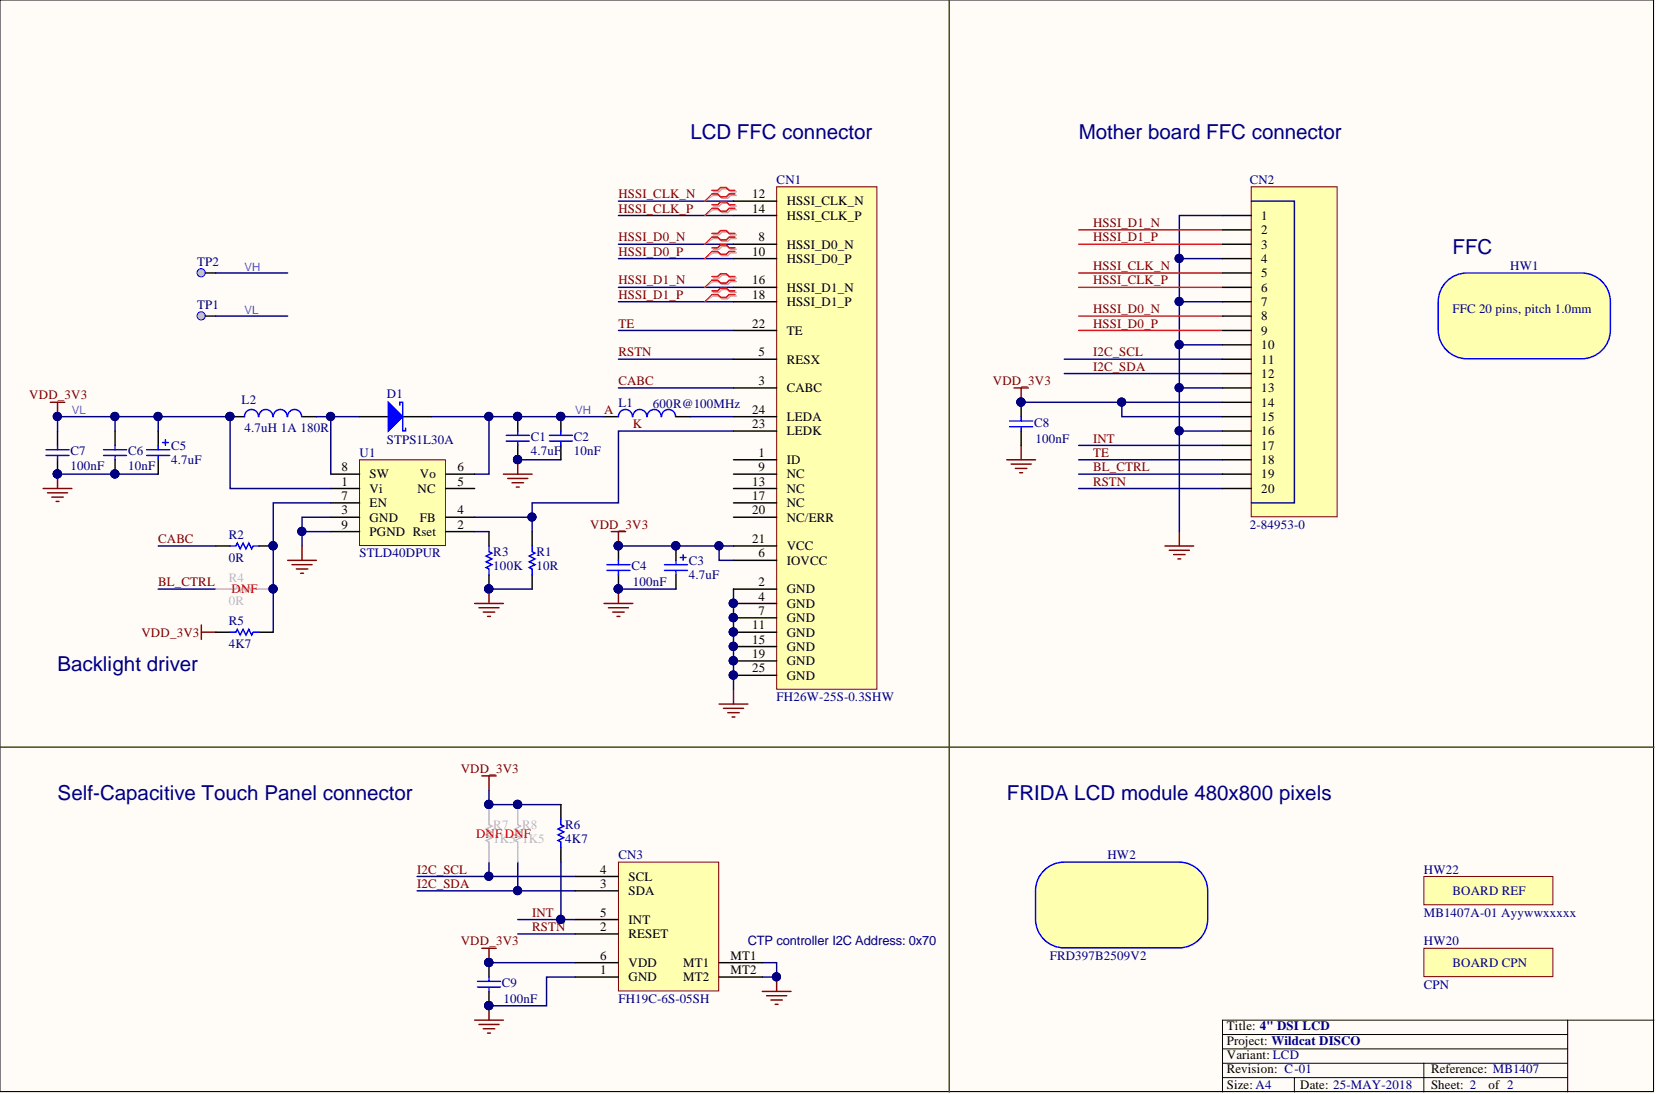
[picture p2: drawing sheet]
<svg xmlns="http://www.w3.org/2000/svg" width="292mm" height="193mm" viewBox="0 0 292 193" stroke-linecap="round" stroke-linejoin="round" font-family="sans-serif">
<defs><g id="words">
<g font-size="3.6" fill="#000080">
<text x="121.8" y="24.6">LCD FFC connector</text>
<text x="190.3" y="24.6">Mother board FFC connector</text>
<text x="256.2" y="44.9">FFC</text>
<text x="10.1" y="118.4">Backlight driver</text>
<text x="10.1" y="141.2">Self-Capacitive Touch Panel connector</text>
<text x="177.6" y="141.2">FRIDA LCD module 480x800 pixels</text>
</g>
<g font-size="2.3" fill="#800000">
<text x="109.1" y="35">HSSI_CLK_N</text>
<text x="109.1" y="37.5">HSSI_CLK_P</text>
<text x="192.8" y="40">HSSI_D1_N</text>
<text x="109.1" y="42.6">HSSI_D0_N</text>
<text x="109.1" y="45.1">HSSI_D0_P</text>
<text x="192.8" y="47.6">HSSI_CLK_N</text>
<text x="192.8" y="42.6">HSSI_D1_P</text>
<text x="109.1" y="50.2">HSSI_D1_N</text>
<text x="109.1" y="52.7">HSSI_D1_P</text>
<text x="192.8" y="50.2">HSSI_CLK_P</text>
<text x="109.1" y="57.8">TE</text>
<text x="192.8" y="55.2">HSSI_D0_N</text>
<text x="192.8" y="57.8">HSSI_D0_P</text>
<text x="109.1" y="62.9">RSTN</text>
<text x="192.8" y="65.4">I2C_SDA</text>
<text x="192.8" y="62.9">I2C_SCL</text>
<text x="5.2" y="70.5">VDD_3V3</text>
<text x="109.1" y="67.9">CABC</text>
<text x="175.1" y="67.9">VDD_3V3</text>
<text x="106.5" y="73">A</text>
<text x="111.6" y="75.5">K</text>
<text x="192.8" y="83.1">BL_CTRL</text>
<text x="192.8" y="80.6">TE</text>
<text x="192.8" y="78.1">INT</text>
<text x="192.8" y="85.7">RSTN</text>
<text x="27.9" y="95.8">CABC</text>
<text x="104.1" y="93.3">VDD_3V3</text>
<text x="27.9" y="103.4">BL_CTRL</text>
<text x="24.9" y="112.3">VDD_3V3</text>
<text x="81.3" y="136.4">VDD_3V3</text>
<text x="73.6" y="154.1">I2C_SCL</text>
<text x="73.6" y="156.6">I2C_SDA</text>
<text x="93.9" y="161.7">INT</text>
<text x="81.3" y="166.8">VDD_3V3</text>
<text x="93.9" y="164.2">RSTN</text>
</g>
<g font-size="2.3">
<text x="132.7" y="35">12</text>
<text x="132.7" y="37.5">14</text>
<text x="138.8" y="36.2">HSSI_CLK_N</text>
<text x="138.8" y="38.8">HSSI_CLK_P</text>
<text x="222.5" y="38.8">1</text>
<text x="222.5" y="41.3">2</text>
<text x="132.7" y="45.1">10</text>
<text x="133.8" y="42.6">8</text>
<text x="138.8" y="43.8">HSSI_D0_N</text>
<text x="138.8" y="46.4">HSSI_D0_P</text>
<text x="222.5" y="43.8">3</text>
<text x="222.5" y="46.4">4</text>
<text x="132.7" y="50.2">16</text>
<text x="132.7" y="52.7">18</text>
<text x="138.8" y="51.4">HSSI_D1_N</text>
<text x="138.8" y="54">HSSI_D1_P</text>
<text x="222.5" y="48.9">5</text>
<text x="222.5" y="51.4">6</text>
<text x="222.5" y="54">7</text>
<text x="132.7" y="57.8">22</text>
<text x="138.8" y="59">TE</text>
<text x="222.5" y="56.5">8</text>
<text x="222.5" y="59">9</text>
<text x="133.8" y="62.9">5</text>
<text x="138.8" y="64.1">RESX</text>
<text x="222.5" y="61.6">10</text>
<text x="222.5" y="64.1">11</text>
<text x="133.8" y="67.9">3</text>
<text x="138.8" y="69.2">CABC</text>
<text x="222.5" y="66.7">12</text>
<text x="222.5" y="69.2">13</text>
<text x="222.5" y="71.7">14</text>
<text x="132.7" y="75.5">23</text>
<text x="132.7" y="73">24</text>
<text x="138.8" y="76.8">LEDK</text>
<text x="138.8" y="74.3">LEDA</text>
<text x="222.5" y="74.3">15</text>
<text x="222.5" y="76.8">16</text>
<text x="60.2" y="83.1">8</text>
<text x="80.7" y="83.1">6</text>
<text x="133.8" y="80.6">1</text>
<text x="133.8" y="83.1">9</text>
<text x="138.8" y="81.9">ID</text>
<text x="222.5" y="79.3">17</text>
<text x="222.5" y="81.9">18</text>
<text x="60.2" y="85.7">1</text>
<text x="60.2" y="88.2">7</text>
<text x="65.2" y="86.9">Vi</text>
<text x="65.2" y="89.5">EN</text>
<text x="65.2" y="84.4">SW</text>
<text x="73.7" y="86.9">NC</text>
<text x="74.1" y="84.4">Vo</text>
<text x="80.7" y="85.7">5</text>
<text x="132.7" y="85.7">13</text>
<text x="132.7" y="88.2">17</text>
<text x="138.8" y="86.9">NC</text>
<text x="138.8" y="89.5">NC</text>
<text x="138.8" y="84.4">NC</text>
<text x="222.5" y="84.4">19</text>
<text x="222.5" y="86.9">20</text>
<text x="60.2" y="90.7">3</text>
<text x="60.2" y="93.3">9</text>
<text x="65.2" y="92">GND</text>
<text x="65.2" y="94.5">PGND Rset</text>
<text x="74.1" y="92">FB</text>
<text x="80.7" y="93.3">2</text>
<text x="80.7" y="90.7">4</text>
<text x="132.7" y="90.7">20</text>
<text x="132.7" y="95.8">21</text>
<text x="138.8" y="92">NC/ERR</text>
<text x="133.8" y="98.3">6</text>
<text x="138.8" y="97.1">VCC</text>
<text x="138.8" y="99.6">IOVCC</text>
<text x="133.8" y="103.4">2</text>
<text x="133.8" y="105.9">4</text>
<text x="138.8" y="104.7">GND</text>
<text x="138.8" y="107.2">GND</text>
<text x="132.7" y="113.5">15</text>
<text x="132.7" y="111">11</text>
<text x="133.8" y="108.5">7</text>
<text x="138.8" y="112.3">GND</text>
<text x="138.8" y="109.7">GND</text>
<text x="132.7" y="116.1">19</text>
<text x="132.7" y="118.6">25</text>
<text x="138.8" y="114.8">GND</text>
<text x="138.8" y="117.3">GND</text>
<text x="138.8" y="119.9">GND</text>
<text x="105.9" y="154.1">4</text>
<text x="110.9" y="155.4">SCL</text>
<text x="105.9" y="161.7">5</text>
<text x="105.9" y="156.6">3</text>
<text x="110.9" y="157.9">SDA</text>
<text x="105.9" y="164.2">2</text>
<text x="110.9" y="163">INT</text>
<text x="110.9" y="165.5">RESET</text>
<text x="105.9" y="171.8">1</text>
<text x="105.9" y="169.3">6</text>
<text x="110.9" y="173.1">GND</text>
<text x="110.9" y="170.6">VDD</text>
<text x="120.5" y="170.6">MT1</text>
<text x="120.5" y="173.1">MT2</text>
<text x="128.9" y="169.3">MT1</text>
<text x="128.9" y="171.8">MT2</text>
<text x="216.4" y="181.7">Title: 4&quot; DSI LCD</text>
<text x="216.4" y="184.3">Project: Wildcat DISCO</text>
<text x="216.4" y="189.3">Revision: C-01</text>
<text x="216.4" y="186.8">Variant: LCD</text>
<text x="252.4" y="189.3">Reference: MB1407</text>
<text x="216.4" y="192.1">Size: A4</text>
<text x="229.3" y="192.1">Date: 25-MAY-2018</text>
<text x="252.4" y="192.1">Sheet: 2</text>
<text x="262.6" y="192.1">of 2</text>
</g>
<g font-size="2.3" fill="#000080">
<text x="137" y="32.4">CN1</text>
<text x="220.5" y="32.4">CN2</text>
<text x="34.8" y="46.9">TP2</text>
<text x="266.4" y="47.6">HW1</text>
<text x="34.8" y="54.5">TP1</text>
<text x="256.2" y="55.2">FFC 20 pins, pitch 1.0mm</text>
<text x="42.6" y="71.2">L2</text>
<text x="68.2" y="70.2">D1</text>
<text x="109.1" y="71.7">L1</text>
<text x="115.2" y="72">600R@100MHz</text>
<text x="43.1" y="76.3">4.7uH 1A 180R</text>
<text x="93.6" y="77.8">C1</text>
<text x="101.2" y="77.8">C2</text>
<text x="182.4" y="75.3">C8</text>
<text x="12.4" y="82.9">100nF</text>
<text x="12.4" y="80.3">C7</text>
<text x="22.6" y="82.9">10nF</text>
<text x="22.6" y="80.3">C6</text>
<text x="30.2" y="81.9">4.7uF</text>
<text x="30.2" y="79.3">C5</text>
<text x="63.4" y="80.6">U1</text>
<text x="68.2" y="78.3">STPS1L30A</text>
<text x="93.6" y="80.3">4.7uF</text>
<text x="101.2" y="80.3">10nF</text>
<text x="182.7" y="78.1">100nF</text>
<text x="40.3" y="95">R2</text>
<text x="220.5" y="93.3">2-84953-0</text>
<text x="40.3" y="99.1">0R</text>
<text x="63.4" y="98.3">STLD40DPUR</text>
<text x="87" y="100.6">100K</text>
<text x="87" y="98.1">R3</text>
<text x="94.6" y="100.6">10R</text>
<text x="94.6" y="98.1">R1</text>
<text x="111.4" y="100.6">C4</text>
<text x="121.5" y="99.6">C3</text>
<text x="111.6" y="103.4">100nF</text>
<text x="121.5" y="102.1">4.7uF</text>
<text x="40.3" y="110.2">R5</text>
<text x="40.3" y="114.3">4K7</text>
<text x="137" y="123.7">FH26W-25S-0.3SHW</text>
<text x="99.7" y="148.8">4K7</text>
<text x="99.7" y="146.2">R6</text>
<text x="109.1" y="151.6">CN3</text>
<text x="195.3" y="151.6">HW2</text>
<text x="251.2" y="154.1">HW22</text>
<text x="251.2" y="161.7">MB1407A-01 Ayywwxxxxx</text>
<text x="256.2" y="157.9">BOARD REF</text>
<text x="131.9" y="166.8">CTP controller I2C Address: 0x70</text>
<text x="251.2" y="166.8">HW20</text>
<text x="185.2" y="169.3">FRD397B2509V2</text>
<text x="256.2" y="170.6">BOARD CPN</text>
<text x="88.5" y="174.1">C9</text>
<text x="88.8" y="176.9">100nF</text>
<text x="109.1" y="176.9">FH19C-6S-05SH</text>
<text x="251.2" y="174.4">CPN</text>
</g>
<g font-size="2.3" fill="#bfbebc">
<text x="40.3" y="106.7">0R</text>
<text x="40.3" y="102.6">R4</text>
<text x="87" y="148.8">1K5</text>
<text x="87" y="146.2">R7</text>
<text x="92.1" y="148.8">1K5</text>
<text x="92.1" y="146.2">R8</text>
</g>
<g font-size="2.3" fill="#f00">
<text x="40.8" y="104.7">DNF</text>
<text x="84" y="147.8">DNF DNF</text>
</g>
<g font-size="2" fill="#8a20db">
<text x="43.1" y="47.7">VH</text>
<text x="43.1" y="55.3">VL</text>
<text x="12.7" y="73.1">VL</text>
<text x="101.5" y="73.1">VH</text>
</g>
</g></defs>
<path d="M0 0h291.7v192.5h-291.7z" fill="#fffcf8" stroke="#000" stroke-width=".18"/>
<path d="M276.5 179.9v12.7M291.7 179.9h-76.1v12.7M215.6 182.5h60.9M215.6 185h60.9M215.6 190.1h60.9M215.6 187.5h60.9M228.3 190.1v2.5M251.2 187.5v5.1" fill="none" stroke="#000" stroke-width=".18"/>
<path d="M167.4 0v192.6M0 131.8h291.7" fill="none" stroke="#3f4511" stroke-width=".25"/>
<g fill="none" stroke="#800000" stroke-width=".25">
<path d="M8.9 71h2.5M10.1 71v2.5M178.8 68.4h2.6M180.1 68.4v2.6M180.1 78.6v2.5M107.8 93.8h2.6M109.1 93.8v2.5M177.6 81.1h5.1M178.3 81.9h3.6M179.1 82.6h2M179.9 83.4h.5M205.5 96.3h5.1"/>
<path d="M206.2 97.1h3.6M207 97.8h2M207.8 98.6h.5M208 93.8v2.5M35.5 110.2v2.6M35.5 111.5h2.6M106.5 106.4h5.1M107.3 107.2h3.6M108.1 108h2M108.8 108.7h.5M109.1 103.9v2.5M85 136.9h2.5"/>
<path d="M86.3 136.9v2.5M126.8 124.2h5.1M127.6 124.9h3.6M128.4 125.7h2M129.1 126.5h.5M129.4 121.7v2.5M83.7 179.9h5.1M85 167.3h2.5M86.3 167.3v2.5M86.3 177.4v2.5M84.5 180.7h3.5M85.2 181.5h2.1"/>
<path d="M86 182.2h.5"/>
</g>
<g fill="#000080" stroke="#000080" stroke-width=".18">
<circle cx="109" cy="96.3" r=".72"/>
<circle cx="109" cy="103.9" r=".72"/>
<circle cx="10.1" cy="73.5" r=".72"/>
<circle cx="86.2" cy="103.9" r=".72"/>
<circle cx="86.2" cy="73.5" r=".72"/>
<circle cx="27.9" cy="73.5" r=".72"/>
<circle cx="20.3" cy="73.5" r=".72"/>
<circle cx="10.1" cy="83.6" r=".72"/>
<circle cx="20.3" cy="83.6" r=".72"/>
<circle cx="91.3" cy="81.1" r=".72"/>
<circle cx="129.3" cy="106.4" r=".72"/>
<circle cx="129.3" cy="108.9" r=".72"/>
<circle cx="129.3" cy="111.5" r=".72"/>
<circle cx="129.3" cy="114" r=".72"/>
<circle cx="129.3" cy="116.5" r=".72"/>
<circle cx="129.3" cy="119.1" r=".72"/>
<circle cx="126.8" cy="96.3" r=".72"/>
<circle cx="86.2" cy="169.8" r=".72"/>
<circle cx="86.2" cy="177.4" r=".72"/>
<circle cx="86.2" cy="141.9" r=".72"/>
<circle cx="91.3" cy="141.9" r=".72"/>
<circle cx="86.2" cy="154.6" r=".72"/>
<circle cx="91.3" cy="157.1" r=".72"/>
<circle cx="208" cy="45.6" r=".72"/>
<circle cx="208" cy="53.2" r=".72"/>
<circle cx="208" cy="60.8" r=".72"/>
<circle cx="208" cy="68.4" r=".72"/>
<circle cx="208" cy="76" r=".72"/>
<circle cx="197.8" cy="70.9" r=".72"/>
<circle cx="180.1" cy="70.9" r=".72"/>
</g>
<g fill="none" stroke="#000080" stroke-width=".25">
<path d="M109.1 35.5h20.3M109.1 38h20.3M215.6 38h-7.6v7.6h7.6M38.1 48.2h12.6M38.1 55.8h12.6M109.1 43.1h20.3M109.1 45.6h20.3M109.1 50.7h20.3M109.1 53.2h20.3M109.1 58.3h20.3M208 45.6v7.6h7.6M208 53.2v7.6h7.6"/>
<path d="M20.3 73.5v2.5M27.9 73.5h-17.8v2.5M76.1 73.5h10.2v10.1h-2.6M109.1 63.4h20.3M109.1 68.4h20.3M180.1 71h35.5M187.7 63.4h27.9M187.7 65.9h27.9M190.3 78.6h25.3M197.9 71v2.5h17.7M208 60.8v7.6h7.6M208 68.4v25.4"/>
<path d="M208 76h7.6M10.1 83.6h17.8M27.9 96.3h10.2M91.3 81.1h7.6M126.8 96.3v2.5h2.6M190.3 81.1h25.3M190.3 83.6h25.3M190.3 86.2h25.3M27.9 103.9h10.2M86.3 103.9h7.6M129.4 103.9v17.8M86.3 139.4v2.5h12.6"/>
<path d="M86.3 152.1v2.5M91.3 152.1v5M86.3 169.8h15.2M91.3 164.7h10.2M101.5 172.3h-5.1v5.1h-10.1"/>
</g>
<path d="M125.8 33.8h1l.6-.5h1l.5 .5h1M125.8 34.5h1l.6 .5h1l.5-.5h1M125.8 36.4h1l.6-.5h1l.5 .5h1M125.8 37h1l.6 .5h1l.5-.5h1M125.8 41.4h1l.6-.5h1l.5 .5h1M125.8 42.1h1l.6 .5h1l.5-.5h1M125.8 44h1l.6-.5h1l.5 .5h1M125.8 44.6h1l.6 .5h1l.5-.5h1M125.8 49h1l.6-.5h1l.5 .5h1M125.8 49.7h1l.6 .5h1l.5-.5h1M125.8 51.6h1l.6-.5h1l.5 .5h1M125.8 52.2h1l.6 .5h1l.5-.5h1" fill="none" stroke="#d0a19e" stroke-width=".25"/>
<path d="M125.8 34.5l-1.5 1M125.8 37l-1.5 1M125.8 42.1l-1.5 1M125.8 44.6l-1.5 1M125.8 49.7l-1.5 1M125.8 52.2l-1.5 1" fill="none" stroke="#d0a19e" stroke-width=".18"/>
<path d="M125.6 33.6h1l.5-.5h1l.5 .5h1M125.6 34.2h1l.5 .5h1l.5-.5h1M125.6 36.1h1l.5-.5h1l.5 .5h1M125.6 36.7h1l.5 .6h1l.5-.6h1M125.6 41.2h1l.5-.5h1l.5 .5h1M125.6 41.8h1l.5 .5h1l.5-.5h1M125.6 43.7h1l.5-.5h1l.5 .5h1M125.6 44.3h1l.5 .6h1l.5-.6h1M125.6 48.8h1l.5-.5h1l.5 .5h1M125.6 49.4h1l.5 .5h1l.5-.5h1M125.6 51.3h1l.5-.5h1l.5 .5h1M125.6 52h1l.5 .5h1l.5-.5h1" fill="none" stroke="#f00" stroke-width=".25"/>
<path d="M125.6 34.2l-1.3 1.3M125.6 36.7l-1.3 1.3M125.6 41.8l-1.3 1.3M125.6 44.3l-1.3 1.3M125.6 49.4l-1.3 1.3M125.6 52l-1.3 1.2" fill="none" stroke="#f00" stroke-width=".18"/>
<path d="M190.3 40.5h25.3M190.3 43.1h25.3M190.3 48.2h25.3M190.3 50.7h25.3M190.3 55.8h25.3M190.3 58.3h25.3" fill="none" stroke="#ee0e22" stroke-width=".25"/>
<path d="M63.4 81.1h15.2v15.1h-15.2z" fill="#ffffb0" stroke="#800000" stroke-width=".18"/>
<path d="M58.3 86.2h5.1M58.3 93.8h5.1M58.3 91.2h5.1M58.3 83.6h5.1M58.3 88.7h5.1M78.6 86.2h5.1M78.6 93.8h5.1M78.6 91.2h5.1M78.6 83.6h5.1" fill="none" stroke="#000" stroke-width=".25"/>
<path d="M27.9 76v-2.5h12.7v12.7h17.7M63.4 73.5h-5.1v10.1M53.3 93.8h5M58.3 91.2h-5v5.1M58.3 88.7h-10.1v22.8M83.7 93.8h2.6" fill="none" stroke="#000080" stroke-width=".25"/>
<g fill="#000080" stroke="#000080" stroke-width=".18">
<circle cx="53.2" cy="93.7" r=".72"/>
<circle cx="48.2" cy="96.3" r=".72"/>
<circle cx="48.2" cy="103.9" r=".72"/>
<circle cx="40.6" cy="73.5" r=".72"/>
<circle cx="27.9" cy="73.5" r=".72"/>
<circle cx="58.3" cy="73.5" r=".72"/>
</g>
<path d="M254.9 50a5.1 5.1 0 0 1 3.9-1.8h20.2a5.1 5.1 0 0 1 5.1 5v5a5.1 5.1 0 0 1-5.1 5.1h-20.2a5.1 5.1 0 0 1-5.1-5.1v-5a5 5 0 0 1 1.2-3.2z" fill="#ffffb0" stroke="#00f" stroke-width=".25"/>
<g fill="none" stroke="#000" stroke-width=".25">
<path d="M35.5 48.2h2.6M10.1 76v2.6M20.3 76v2.6M27.9 76v2.6M40.6 73.5h2.5M53.3 73.5h2.5M91.3 73.5v2.5M91.3 78.6v2.5M98.9 73.5v2.5M98.9 78.6v2.5M106.5 73.5h2.6M119.2 73.5h2.6"/>
<path d="M10.1 81.1v2.5M20.3 81.1v2.5M27.9 81.1v2.5M38.1 96.3h2.5M45.7 96.3h2.5M86.3 93.8v2.5M93.9 93.8v2.5M109.1 96.3v2.5M119.2 96.3v2.5M38.1 111.5h2.5M45.7 111.5h2.5M86.3 101.4v2.5"/>
<path d="M93.9 101.4v2.5M109.1 101.4v2.5M119.2 101.4v2.5"/>
</g>
<g fill="#000080" stroke="#000080" stroke-width=".18">
<circle cx="40.6" cy="73.5" r=".72"/>
<circle cx="58.3" cy="73.5" r=".72"/>
<circle cx="10.1" cy="83.6" r=".72"/>
<circle cx="20.3" cy="83.6" r=".72"/>
<circle cx="86.2" cy="103.9" r=".72"/>
<circle cx="48.2" cy="96.3" r=".72"/>
<circle cx="48.2" cy="103.9" r=".72"/>
<circle cx="98.9" cy="73.5" r=".72"/>
<circle cx="91.3" cy="81.1" r=".72"/>
<circle cx="91.3" cy="73.5" r=".72"/>
<circle cx="93.8" cy="91.2" r=".72"/>
<circle cx="119.2" cy="96.3" r=".72"/>
<circle cx="109" cy="103.9" r=".72"/>
<circle cx="109" cy="96.3" r=".72"/>
<circle cx="126.8" cy="96.3" r=".72"/>
</g>
<g fill="none" stroke="#00f" stroke-width=".25">
<path d="M8.1 79.3h4.1M10.1 78.6v.7M18.3 79.3h4M20.3 78.6v.7M25.9 79.3h4M27.9 78.6v.7M28.7 78.1h1M29.2 77.6v1M45.6 73.5a1.23 1.23 0 0 0-1.2-1.3 1.23 1.23 0 0 0-1.3 1.3M48.1 73.5a1.23 1.23 0 0 0-1.2-1.3 1.23 1.23 0 0 0-1.2 1.3M50.7 73.5a1.23 1.23 0 0 0-1.3-1.3 1.23 1.23 0 0 0-1.2 1.3M53.2 73.5a1.23 1.23 0 0 0-1.2-1.3 1.23 1.23 0 0 0-1.3 1.3"/>
<path d="M89.3 76.8h4.1M89.3 77.8h4.1M91.3 76v.8M91.3 77.8v.8M96.9 76.8h4.1M96.9 77.8h4.1M98.9 76v.8M98.9 77.8v.8M111.5 73.5a1.23 1.23 0 0 0-1.2-1.3 1.23 1.23 0 0 0-1.2 1.3M114.1 73.5a1.23 1.23 0 0 0-1.2-1.3 1.23 1.23 0 0 0-1.3 1.3M116.6 73.5a1.23 1.23 0 0 0-1.2-1.3 1.23 1.23 0 0 0-1.2 1.3M119.2 73.5a1.23 1.23 0 0 0-1.3-1.3 1.23 1.23 0 0 0-1.2 1.3"/>
<path d="M8.1 80.3h4.1M10.1 80.3v.8M18.3 80.3h4M20.3 80.3v.8M25.9 80.3h4M27.9 80.3v.8M40.6 96.3h1l.3-.5 .5 1 .5-1 .5 1 .5-1 .5 1 .2-.5h1.1M86.3 96.3v1l.5 .3-1.1 .5 1.1 .5-1.1 .5 1.1 .5-1.1 .5 .6 .3v1M93.9 96.3v1l.5 .3-1 .5 1 .5-1 .5 1 .5-1 .5 .5 .3v1M107.1 99.6h4M109.1 98.8v.8M117.2 99.6h4.1"/>
<path d="M119.2 98.8v.8M120 98.3h1M120.5 97.8v1M40.6 111.5h1l.3-.5 .5 1 .5-1 .5 1 .5-1 .5 1 .2-.5h1.1M107.1 100.6h4M109.1 100.6v.8M117.2 100.6h4.1M119.2 100.6v.8"/>
</g>
<path d="M55.8 73.5h2.5M129.4 76h-20.3v12.7h-15.2v2.5M83.7 91.2h10.2v2.6M109.1 96.3h20.3M109.1 103.9h10.1" fill="none" stroke="#000080" stroke-width=".25"/>
<path d="M38.1 103.9h3.5l.3-.5 .5 1 .5-1 .5 1 .5-1 .5 1 .2-.5h3.6" fill="none" stroke="#bfbebc" stroke-width=".25"/>
<circle cx="35.5" cy="48.1" r=".72" fill="#c0c0c0" stroke="#00f" stroke-width=".18"/>
<path d="M35.5 55.8h2.6" fill="none" stroke="#000" stroke-width=".25"/>
<circle cx="35.5" cy="55.7" r=".72" fill="#c0c0c0" stroke="#00f" stroke-width=".18"/>
<path d="M180.1 71v2.5M180.1 76v2.6M98.9 141.9v2.6M98.9 149.5v2.6M86.3 169.8v2.5M86.3 174.9v2.5" fill="none" stroke="#000" stroke-width=".25"/>
<g fill="#000080" stroke="#000080" stroke-width=".18">
<circle cx="86.2" cy="177.4" r=".72"/>
<circle cx="86.2" cy="169.8" r=".72"/>
<circle cx="86.2" cy="141.9" r=".72"/>
<circle cx="91.3" cy="141.9" r=".72"/>
<circle cx="180.1" cy="70.9" r=".72"/>
<circle cx="86.2" cy="103.9" r=".72"/>
<circle cx="91.3" cy="81.1" r=".72"/>
<circle cx="10.1" cy="83.6" r=".72"/>
<circle cx="86.2" cy="73.5" r=".72"/>
<circle cx="91.3" cy="73.5" r=".72"/>
<circle cx="98.9" cy="73.5" r=".72"/>
</g>
<path d="M178.1 74.3h4M178.1 75.3h4M180.1 73.5v.8M180.1 75.3v.7M98.9 144.5v1l.5 .2-1 .5 1 .5-1 .5 1 .6-1 .5 .5 .2v1M84.2 173.1h4.1M84.2 174.1h4.1M86.3 172.3v.8M86.3 174.1v.8" fill="none" stroke="#00f" stroke-width=".25"/>
<path d="M86.3 141.9v3.6l.5 .2-1.1 .5 1.1 .5-1.1 .5 1.1 .6-1.1 .5 .6 .2v3.6M91.3 141.9v3.6l.5 .2-1 .5 1 .5-1 .5 1 .6-1 .5 .5 .2v3.6" fill="none" stroke="#bfbebc" stroke-width=".25"/>
<g fill="none" stroke="#800000" stroke-width=".25">
<path d="M7.6 86.2h5.1M8.4 86.9h3.5M9.1 87.7h2.1M9.9 88.4h.5M10.1 83.6v2.6M50.7 98.8h5.1M51.5 99.6h3.6M53.3 96.3v2.5M88.8 83.6h5.1M89.6 84.4h3.5M90.3 85.2h2M91.1 85.9h.5"/>
<path d="M91.3 81.1v2.5M52.3 100.4h2M53 101.1h.5M83.7 106.4h5.1M84.5 107.2h3.5M85.2 108h2.1M86 108.7h.5M86.3 103.9v2.5"/>
</g>
<path d="M86.3 73.5h20.2M121.8 73.5h7.6" fill="none" stroke="#000080" stroke-width=".25"/>
<path d="M220.7 32.9h15.2v58.3h-15.2z" fill="#ffffb0" stroke="#800000" stroke-width=".18"/>
<path d="M220.7 35.5h7.6v53.2h-7.6" fill="none" stroke="#0c0087" stroke-width=".25"/>
<g fill="none" stroke="#000" stroke-width=".25">
<path d="M215.6 38h5.1M215.6 40.5h5.1M215.6 43.1h5.1M215.6 45.6h5.1M215.6 48.2h5.1M215.6 50.7h5.1M215.6 53.2h5.1M215.6 55.8h5.1M215.6 58.3h5.1M215.6 60.8h5.1M215.6 63.4h5.1M215.6 65.9h5.1"/>
<path d="M215.6 68.4h5.1M215.6 71h5.1M215.6 73.5h5.1M215.6 76h5.1M215.6 78.6h5.1M215.6 81.1h5.1M215.6 83.6h5.1M215.6 86.2h5.1"/>
</g>
<path d="M134.5 174.9h5M135.2 175.6h3.6M136 176.4h2M136.7 177.2h.5M137 172.3v2.6" fill="none" stroke="#800000" stroke-width=".25"/>
<g fill="#000080" stroke="#000080" stroke-width=".18">
<circle cx="137" cy="172.3" r=".72"/>
<circle cx="91.3" cy="157.1" r=".72"/>
<circle cx="86.2" cy="154.6" r=".72"/>
<circle cx="98.9" cy="162.2" r=".72"/>
</g>
<path d="M73.6 157.1h27.9M73.6 154.6h27.9M91.3 162.2h10.2M134.5 169.8h2.5v2.5h-2.5" fill="none" stroke="#000080" stroke-width=".25"/>
<g fill="#ffffb0" stroke="#800000" stroke-width=".18">
<path d="M251.2 167.3h22.7v5h-22.7z"/>
<path d="M251.2 154.6h22.7v5h-22.7z"/>
<path d="M137 32.9h17.7v88.7h-17.7z"/>
</g>
<g fill="none" stroke="#000" stroke-width=".25">
<path d="M129.4 35.5h7.6M129.4 38h7.6M129.4 50.7h7.6M129.4 53.2h7.6M129.4 58.3h7.6M129.4 43.1h7.6M129.4 45.6h7.6M63.4 73.5h5.1M71 73.5h5.1M129.4 76h7.6M129.4 73.5h7.6M129.4 68.4h7.6"/>
<path d="M129.4 63.4h7.6M129.4 86.2h7.6M129.4 88.7h7.6M129.4 91.2h7.6M129.4 96.3h7.6M129.4 98.8h7.6M129.4 81.1h7.6M129.4 83.6h7.6M129.4 114h7.6M129.4 116.6h7.6M129.4 119.1h7.6M129.4 103.9h7.6"/>
<path d="M129.4 106.4h7.6M129.4 111.5h7.6M129.4 109h7.6"/>
</g>
<g fill="#000080" stroke="#000080" stroke-width=".18">
<circle cx="129.3" cy="114" r=".72"/>
<circle cx="129.3" cy="116.5" r=".72"/>
<circle cx="129.3" cy="119.1" r=".72"/>
<circle cx="129.3" cy="106.4" r=".72"/>
<circle cx="129.3" cy="111.5" r=".72"/>
<circle cx="129.3" cy="108.9" r=".72"/>
</g>
<path d="M68.5 71l2.5 2.5-2.5 2.5z" fill="#00f"/>
<path d="M68.5 71l2.5 2.5-2.5 2.5zM70.5 71.5v-.5h.5v5h.5v-.5" fill="none" stroke="#00f" stroke-width=".25"/>
<path d="M109.1 152.1h17.7v22.7h-17.7z" fill="#ffffb0" stroke="#800000" stroke-width=".18"/>
<path d="M101.5 154.6h7.6M101.5 157.1h7.6M101.5 172.3h7.6M101.5 169.8h7.6M101.5 162.2h7.6M101.5 164.7h7.6M126.8 172.3h7.7M126.8 169.8h7.7" fill="none" stroke="#000" stroke-width=".25"/>
<path d="M183.8 153.9a5.1 5.1 0 0 1 3.9-1.8h20.2a5.1 5.1 0 0 1 5.1 5v5a5.1 5.1 0 0 1-5.1 5.1h-20.2a5.1 5.1 0 0 1-5-5.1v-5a5 5 0 0 1 1.1-3.2z" fill="#ffffb0" stroke="#00f" stroke-width=".25"/>
<path d="M98.9 152.1v10.1" fill="none" stroke="#000080" stroke-width=".25"/>
<circle cx="98.9" cy="162.2" r=".72" fill="#000080" stroke="#000080" stroke-width=".18"/>
<use href="#words"/>
</svg>
